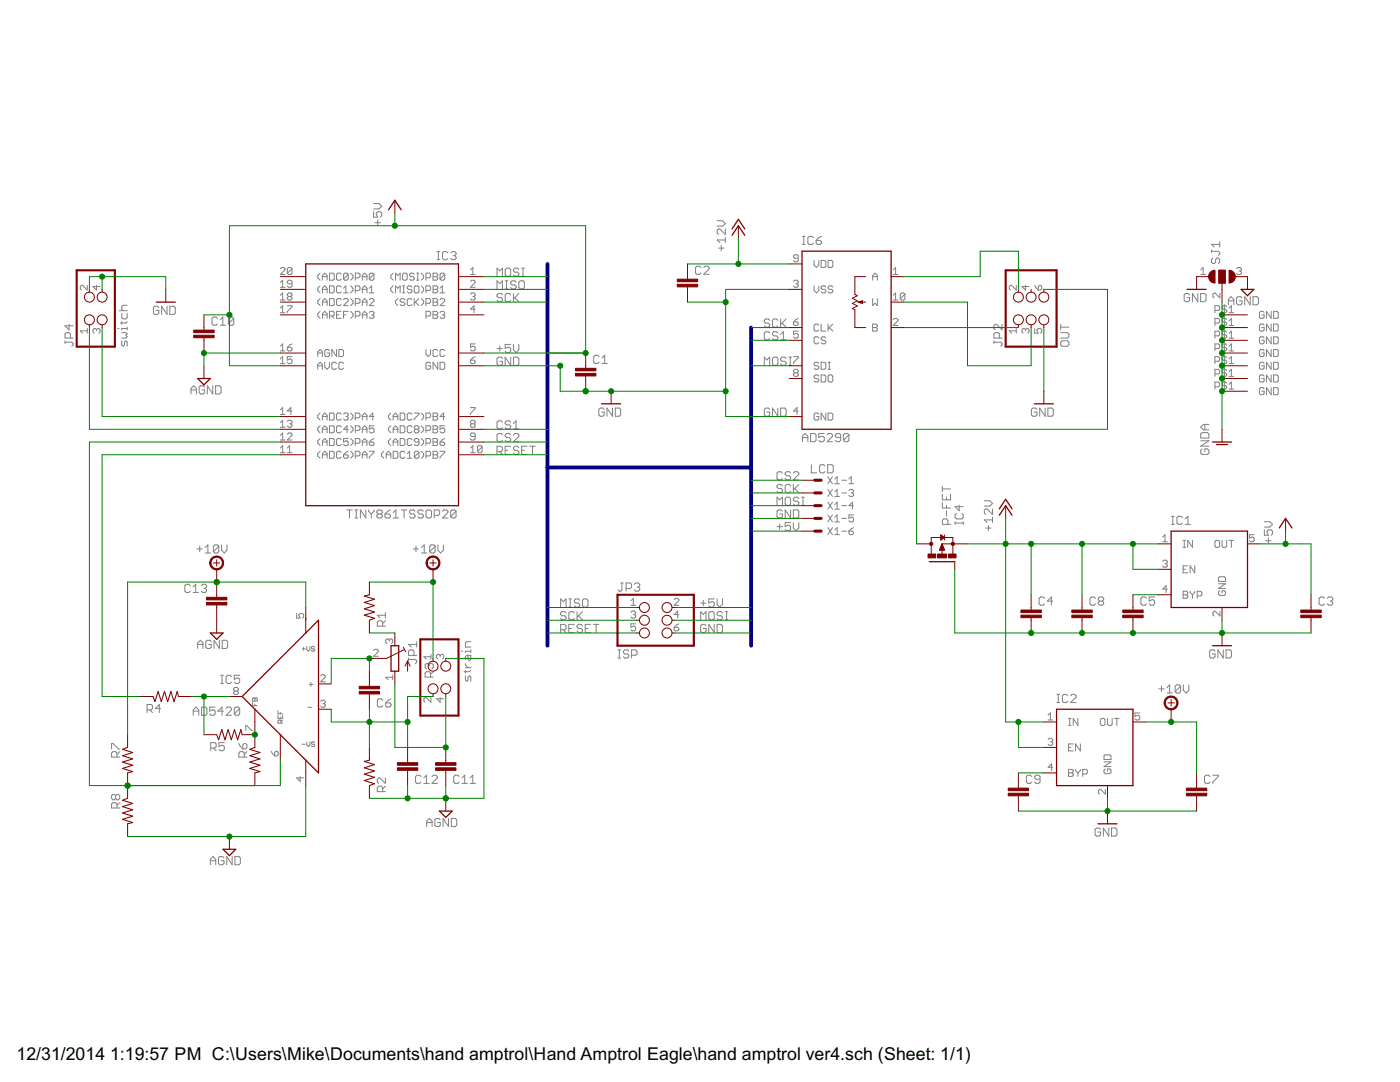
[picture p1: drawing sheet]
<svg xmlns="http://www.w3.org/2000/svg" width="279mm" height="216mm" viewBox="0 0 279 216" stroke-linecap="round" stroke-linejoin="round" font-family="sans-serif">
<defs><g id="words">
<g font-size="4">
<text x="3.3" y="211.6">12/31/2014</text>
<text x="22" y="211.6">1:19:57 PM C:\Users\Mike\Documents\hand amptrol\Hand Amptrol Eagle\hand amptrol ver4.sch (Sheet: 1/1)</text>
</g>
</g></defs>
<g fill="none" stroke="#808080" stroke-width=".2">
<path d="M17.4 56.9v1l-.9-1h-.2l-.3 .3v.4l.3 .3M19.3 56.9v1l-.7-.7h1.4M55.9 56.4l.5-.5v1.4M55.9 58.9l.5-.4v1.4M55.9 59.9h1M55.9 57.3h1M55.9 53.6l.3-.2h.4l.3 .2v.2l-1 1h1M57.6 59.2l-.3-.3v-.2l.3-.2h.4l.3 .2v.2l-.3 .3M57.6 59.2l-.3 .2v.2l.3 .3h.4l.3-.3v-.2l-.3-.2M57.6 59.2h.4M58.3 53.6v.9l-.3 .3h-.4l-.3-.3M58.3 56.6h-.7l-.3-.2v-.2l.3-.3h.4l.3 .3v.9l-.3 .2h-.4l-.3-.2"/>
<path d="M58.3 53.6l-.3-.2h-.4l-.3 .2v.9M58.3 53.6l-1 .9M63.9 54.5l-.5 .5v.4l.5 .5M63.9 57l-.5 .5v.5l.5 .4M63.9 59.6l-.5 .4v.5l.5 .5M64.3 55.9v-.9l.5-.5 .5 .5v.9M64.3 58.4v-.9l.5-.5 .5 .5v.9M64.3 57.7h1M64.3 55.2h1M65.8 54.5h.7l.2 .2v1l-.2 .2h-.7zM65.8 57h.7l.2 .3v.9l-.2 .2h-.7zM65.8 59.6h.7l.2 .2v.9l-.2 .3h-.7z"/>
<path d="M68.1 54.7l-.2-.2h-.5l-.2 .2v1l.2 .2h.5l.2-.2M68.1 57.3l-.2-.3h-.5l-.2 .3v.9l.2 .2h.5l.2-.2M68.1 59.8l-.2-.2h-.5l-.2 .2v.9l.2 .3h.5l.2-.3M68.6 59.8l.2-.2h.5l.2 .2v.2l-.9 1h.9M68.6 58.4h.9M68.6 57.5l.4-.5v1.4M69.5 54.7l-.2-.2h-.5l-.2 .2v1M69.5 54.7v1l-.2 .2h-.5l-.2-.2M69.5 54.7l-.9 1M70 54.5l.4 .5v.4l-.4 .5M70 57l.4 .5v.5l-.4 .4M70 59.6l.4 .4v.5l-.4 .5"/>
<path d="M70.9 55.4h.7l.2-.2v-.5l-.2-.2h-.7v1.4M70.9 58h.7l.2-.3v-.4l-.2-.3h-.7v1.4M72.3 55.9v-.9l.5-.5 .4 .5v.9M72.3 58.4v-.9l.5-.5 .4 .5v.9M72.3 57.7h.9M72.3 55.2h.9M73.7 59.8l.2-.2h.5l.2 .2v.2l-.9 1h.9M73.7 58.4h.9M73.7 57.5l.5-.5v1.4M74.5 42.2v1.1h.9l-.3-.8 .3-.3h.5l.3 .3v.6l-.3 .2M74.5 40.6h1.1l.6 .5-.6 .6h-1.1M74.6 54.7v1l-.2 .2h-.5l-.2-.2"/>
<path d="M74.6 54.7l-.2-.2h-.5l-.2 .2v1M74.6 54.7l-.9 1M74.8 44.4h1.1M75.4 43.9v1.1M78.5 57l-.5 .5v.5l.5 .4M78.5 54.5l-.5 .5v.4l.5 .5M78.9 55.9v-1.4l.5 .5 .5-.5v1.4M78.9 58.4v-1.4l.5 .5 .5-.5v1.4M79.4 59.6l-.5 .4v.5l.5 .5M80.3 58.4h.5M80.3 57h.5M80.3 54.7l.3-.2h.4l.3 .2v1l-.3 .2h-.4l-.3-.2z"/>
<path d="M80.6 57v1.4M80.8 59.8l-.2-.2h-.5l-.2 .2v.2l.2 .3h.5l.2 .2v.2l-.2 .3h-.5l-.2-.3M82.2 59.8l-.2-.2h-.5l-.2 .2v.9l.2 .3h.5l.2-.3M82.2 57.3l-.2-.3h-.5l-.2 .3v.2l.2 .2h.5l.2 .3v.2l-.2 .2h-.5l-.2-.2M82.7 54.7l-.3-.2h-.4l-.3 .2v.3l.3 .2h.4l.3 .2v.3l-.3 .2h-.4l-.3-.2M82.7 57.3l.2-.3h.5l.2 .3v.9l-.2 .2h-.5l-.2-.2zM82.7 59.6v1.4M83.1 55.9h.5M83.1 54.5h.5M83.4 54.5v1.4M83.6 59.6l-.9 .9M84.1 54.5l.4 .5v.4l-.4 .5"/>
<path d="M84.1 57l.4 .5v.5l-.4 .4M84.1 59.6l.4 .4v.5l-.4 .5M85 55.4h.7l.2-.2v-.5l-.2-.2h-.7v1.4M85 58h.7l.2-.3v-.4l-.2-.3h-.7v1.4M86.4 59.6h.7l.3 .2v.2l-.3 .3 .3 .2v.2l-.3 .3h-.7zM86.4 57.7h.7M86.4 57h.7l.3 .3v.2l-.3 .2 .3 .3v.2l-.3 .2h-.7zM86.4 55.2h.7M86.4 54.5h.7l.3 .2v.3l-.3 .2 .3 .2v.3l-.3 .2h-.7zM87.2 51.8h.6M87.2 50.2h.6M87.5 50.2v1.6"/>
<path d="M87.8 57.5l.5-.5v1.4M87.8 59.8l.3-.2h.4l.3 .2v.2l-1 1h1M87.8 58.4h1M88.8 54.7v1l-.3 .2h-.4l-.3-.2M88.8 54.7l-.3-.2h-.4l-.3 .2v1M88.8 54.7l-1 1M89.4 50.5l-.3-.3h-.5l-.3 .3v1.1l.3 .2h.5l.3-.2M89.9 50.5l.3-.3h.5l.3 .3v.2l-.3 .3M90.5 51h.2M90.7 51l.3 .3v.3l-.3 .2h-.5l-.3-.2M93.9 56.2l.2-.3h.5l.2 .3v.2l-.9 .9h.9M93.9 58.7l.2-.2h.5l.2 .2v.2l-.2 .3"/>
<path d="M93.9 54.8h.9M93.9 53.8l.5-.4v1.4M94.4 59.2h.2M94.6 59.2l.2 .2v.2l-.2 .3h-.5l-.2-.3M99.2 55.1v-1.6l.5 .5 .6-.5v1.6M99.2 57.7v-1.7l.5 .6 .6-.6v1.7M100.3 58.8l-.3-.2h-.5l-.3 .2v.3l.3 .3h.5l.3 .3v.2l-.3 .3h-.5l-.3-.3M100.8 53.8l.3-.3h.5l.3 .3v1.1l-.3 .2h-.5l-.3-.2zM100.8 57.7h.6M100.8 56h.6M101.1 56v1.7M101.9 58.8l-.3-.2h-.5l-.3 .2v1.1l.3 .3h.5l.3-.3"/>
<path d="M102.5 58.6v1.6M102.7 59.4l.8 .8M103 56.3l-.3-.3h-.5l-.3 .3v.3l.3 .3h.5l.3 .2v.3l-.3 .3h-.5l-.3-.3M103.5 56.3l.3-.3h.6l.2 .3v1.1l-.2 .3h-.6l-.3-.3zM103.5 53.8l-.2-.3h-.6l-.2 .3v.2l.2 .3h.6l.2 .3v.3l-.2 .2h-.6l-.2-.2M103.5 58.6l-1 1.1M104.1 53.5h.5M104.1 55.1h.5M104.4 53.5v1.6M139.9 53.4l-.3-.3h-.5l-.3 .3v1.1l.3 .2h.5l.3-.2M140.4 53.4l.3-.3h.6l.2 .3v.3l-1.1 1h1.1M143.1 44h1.1l.6 .6-.6 .5h-1.1"/>
<path d="M143.4 49.5h1.1M143.9 49v1M144.8 47.9h-1.7l.6 .5M144.8 45.7v1.1l-1.1-1.1h-.3l-.3 .3v.5l.3 .3M144.8 47.3v1.1M158.4 56.2l.2-.3h.5l.2 .3v.2l-.2 .2M158.8 56.6h.3M159.1 56.6l.2 .3v.2l-.2 .2h-.5l-.2-.2M159.3 51.5h-.7l-.2-.2v-.2l.2-.3h.5l.2 .3v.9l-.2 .2h-.5l-.2-.2M160.1 48.8h.6M160.1 47.2h.6M160.4 47.2v1.6"/>
<path d="M162.3 47.4l-.2-.2h-.6l-.3 .2v1.1l.3 .3h.6l.2-.3M162.5 52v.9l.4 .5 .5-.5v-.9M162.5 57v1l.4 .4 .5-.4v-1M162.9 48h.8l.3 .2v.3l-.3 .3h-.6l-.2-.3zM163.9 52h.7l.2 .2v.9l-.2 .3h-.7zM164 47.2l-.6 .2-.5 .6M164.8 57.3l-.2-.3h-.5l-.2 .3v.2l.2 .2h.5l.2 .3v.2l-.2 .2h-.5l-.2-.2M165.3 52h.7l.2 .2v.9l-.2 .3h-.7zM166.2 57.3l-.2-.3h-.5l-.2 .3v.2l.2 .2h.5l.2 .3v.2l-.2 .2h-.5l-.2-.2M174.2 55.2h.9M174.2 55.9v-.9l.4-.5 .5 .5v.9M174.2 59.6v1.4l.4-.5 .5 .5v-1.4"/>
<path d="M178.3 59.9h.9M178.3 54.8h.9M178.3 53.8l.4-.4v1.4M178.3 58.9l.4-.4v1.4M180.6 58.7v.9l-.2 .3h-.5l-.2-.3M180.6 58.7l-.2-.2h-.5l-.2 .2v.9M180.6 58.7l-.9 .9M202.8 56.9v1l-.9-1h-.2l-.3 .3v.4l.3 .3M204.7 56.9v1l-.7-.7h1.4M206.5 56.9l.7 1M207.2 57.2l.2-.3h.3l.2 .3v.4l-.2 .3h-.5zM237.4 58.8l-.2-.2h-.6l-.3 .2v1.1l.3 .3h.6l.2-.3v-.5h-.5"/>
<path d="M239.1 58.6v1.6l-1.1-1.6v1.6M239.6 58.6h.8l.3 .2v1.1l-.3 .3h-.8zM239.6 54.8h1M239.6 53.8l.5-.4v1.4M241.8 49.9v.5M241.8 50.1h1.3l.3 .3v.3l-.3 .2M242.1 51.5l-.3 .3v.5l.3 .3h.2l.3-.3v-.5l.3-.3h.2l.3 .3v.5l-.3 .3M243.4 48.8h-1.6l.5 .5M243.4 48.2v1.1M243.5 58.5v.9l-1-.9h-.2l-.2 .2v.5l.2 .2M246.8 53.6l.3-.2h.4l.3 .2v.2l-.3 .3M247.3 54.1h.2"/>
<path d="M247.5 54.1l.3 .2v.2l-.3 .3h-.4l-.3-.3M247.9 59.5l-.3-.3h-.5l-.3 .3v1.1l.3 .2h.5l.3-.2v-.6h-.6M249.5 59.2v1.6l-1.1-1.6v1.6M250.1 59.2h.8l.2 .3v1.1l-.2 .2h-.8zM13 68.3h1.3l.3 .2v.3l-.3 .3M13 68v.5M13.8 64.7v1.1l-.8-.8h1.6M14.1 67.5v-.9l-.3-.2h-.6l-.2 .2v.9h1.6M17.4 66h-1.4l.5 .5M17.4 65.6v.9M19.3 65.8l-.3-.2h-.2l-.2 .2v.5l.2 .2M19.3 65.8l.2-.2h.2l.3 .2v.5l-.3 .2"/>
<path d="M19.3 65.8v.2M23.5 65.6h.3M23.8 62h1.6M24.3 66.4h.8l.3 .2-.3 .3 .3 .3-.3 .3h-.8M24.3 62.5v.9l.3 .2h.5l.3-.2v-.9M24.3 68v.8l.3 .3 .2-.3v-.5l.3-.3 .3 .3v.8M24.3 64.2v.5M25.4 65.3v.5M25.4 60.9h-.8l-.3 .3v.5l.3 .3M25.4 65.6h-1.1v.2M25.4 64.2l-.3 .3h-1.1M31.7 61.4l-.3-.3h-.5l-.3 .3v1.1l.3 .2h.5l.3-.2v-.6h-.5"/>
<path d="M33.3 61.1v1.6l-1-1.6v1.6M33.9 61.1h.8l.3 .3v1.1l-.3 .2h-.8zM38.1 78.6v-1.1l.6-.5 .5 .5v1.1M38.1 77.8h1.1M40.8 77.3l-.2-.3h-.6l-.2 .3v1l.2 .3h.6l.2-.3v-.5h-.5M42.5 77v1.6l-1.1-1.6v1.6M43 77h.8l.3 .3v1l-.3 .3h-.8zM43.4 63.5l-.3-.2h-.5l-.3 .2v1.1l.3 .3h.5l.3-.3M43.9 64.9h1.1M43.9 63.8l.6-.5v1.6M46.7 63.5v1.1l-.3 .3h-.6l-.2-.3M46.7 63.5l-.3-.2h-.6l-.2 .2v1.1"/>
<path d="M46.7 63.5l-1.1 1.1M55.9 61.5l.5-.5v1.4M55.9 69.1l.5-.5v1.4M55.9 71.6l.5-.4v1.4M55.9 62.4h1M55.9 72.6h1M55.9 70h1M57.3 61h1v.2l-1 1v.2M57.3 69.3h.7l.3 .3v.2l-.3 .2h-.4l-.3-.2zM58.3 71.2h-1v.7l.7-.3 .3 .3v.4l-.3 .3h-.4l-.3-.3M58.3 68.6l-1 .7M63.4 71.1v-.9l.5-.5 .4 .5v.9"/>
<path d="M63.4 73.7v-1l.5-.4 .4 .4v1M63.4 73h.9M63.4 70.4h.9M63.9 62.1l-.5 .5v.5l.5 .4M64.3 61v-1l.5-.4 .5 .4v1M64.3 63.5v-.9l.5-.5 .5 .5v.9M64.3 62.8h1M64.3 60.3h1M64.8 72.3v.9l.5 .5 .5-.5v-.9M65.8 63.1h.7l.2-.3v-.4l-.2-.3h-.7v1.4M65.8 70l-.3-.3h-.5l-.2 .3v.9l.2 .2h.5l.3-.2v-.5h-.5M66.2 63.1l.5 .4"/>
<path d="M67.2 69.7v1.4l-1-1.4v1.4M67.2 62.8h.4M67.2 72.5l-.3-.2h-.4l-.3 .2v.9l.3 .3h.4l.3-.3M67.6 69.7h.7l.3 .3v.9l-.3 .2h-.7zM68.1 62.1h-.9v1.4h.9M68.6 62.8h.4M68.6 72.5l-.3-.2h-.4l-.3 .2v.9l.3 .3h.4l.3-.3M69.5 62.1h-.9v1.4M70 62.1l.4 .5v.5l-.4 .4M70.9 60.5h.7l.2-.2v-.5l-.2-.2h-.7v1.4M70.9 63.1h.7l.2-.3v-.4l-.2-.3h-.7v1.4M72.3 61v-1l.5-.4 .4 .4v1"/>
<path d="M72.3 63.5v-.9l.5-.5 .4 .5v.9M72.3 62.8h.9M72.3 60.3h.9M73.7 62.4l.2-.3h.5l.2 .3v.2l-.2 .2M74.2 62.8h.2M74.4 62.8l.2 .3v.2l-.2 .2h-.5l-.2-.2M82.9 60.3l.7 .7M85 60.5h.7l.2-.2v-.5l-.2-.2h-.7v1.4M85 63.1h.7l.2-.3v-.4l-.2-.3h-.7v1.4M85 69.7v1l.5 .4 .4-.4v-1M85.9 72.5l-.2-.2h-.5l-.2 .2v.9l.2 .3h.5l.2-.3v-.4h-.4M86.4 62.8h.7"/>
<path d="M86.4 62.1h.7l.3 .3v.2l-.3 .2 .3 .3v.2l-.3 .2h-.7zM86.4 60.3h.7M87.4 70l-.3-.3h-.4l-.3 .3v.9l.3 .2h.4l.3-.2M87.4 72.3v1.4l-1-1.4v1.4M87.8 62.4l.3-.3h.4l.3 .3v.2l-.3 .2M87.8 72.3h.7l.3 .2v.9l-.3 .3h-.7zM88.3 62.8h.2M88.5 62.8l.3 .3v.2l-.3 .2h-.4l-.3-.2M88.8 70l-.3-.3h-.4l-.3 .3v.9l.3 .2h.4l.3-.2M93.9 71.9h.7l.2 .2v.2l-.2 .3h-.5l-.2-.3zM94.8 68.6h-.9v.7l.5-.2h.2l.2 .2v.5l-.2 .2h-.5l-.2-.2M94.8 61.7h-.9l.7-.7v1.4"/>
<path d="M94.8 71.2l-.9 .7M99.2 69.6h1.1M99.7 69v1.1M100.3 71.5l-.3-.2h-.5l-.3 .2v1.1l.3 .3h.5l.3-.3v-.5h-.6M101.9 68.7h-1.1v.9l.6-.3h.2l.3 .3v.5l-.3 .3h-.5l-.3-.3M101.9 71.3v1.6l-1.1-1.6v1.6M102.5 71.3h.8l.2 .2v1.1l-.2 .3h-.8zM102.5 68.7v1.1l.5 .6 .5-.6v-1.1M119.6 71.2l-.3-.3h-.5l-.3 .3v1l.3 .3h.5l.3-.3M120.1 72.5h1.1M120.1 71.4l.6-.5v1.6M152.5 72.9v-1.6l.6 .5 .5-.5v1.6"/>
<path d="M153.6 63.9l-.3-.3h-.5l-.3 .3v.3l.3 .3h.5l.3 .2v.3l-.3 .3h-.5l-.3-.3M153.6 66.5l-.3-.3h-.5l-.3 .3v1l.3 .3h.5l.3-.3M154.4 71.3h.6l.2 .2v1.1l-.2 .3h-.6l-.2-.3v-1.1zM155.2 63.9l-.2-.3h-.6l-.2 .3v1.1l.2 .3h.6l.2-.3M155.2 66.5l-.2-.3h-.6l-.2 .3v.2l.2 .3h.6l.2 .3v.2l-.2 .3h-.6l-.2-.3M155.8 66.7l.5-.5v1.6M155.8 63.6v1.7M155.8 67.8h1.1M156.1 64.5l.8 .8M156.9 71.5l-.3-.2h-.5l-.3 .2v.3l.3 .3h.5l.3 .2v.3l-.3 .3h-.5l-.3-.3M156.9 63.6l-1.1 1.1M157.4 71.3h.6"/>
<path d="M157.4 72.9h.6M157.7 71.3v1.6M158.4 71.2h.9v.2l-.9 .9v.3M158.4 64.2h.7l.2 .3v.2l-.2 .2h-.5l-.2-.2zM158.6 74.4l-.2-.2v-.3l.2-.2h.5l.2 .2v.3l-.2 .2M158.6 74.4l-.2 .2v.3l.2 .2h.5l.2-.2v-.3l-.2-.2M158.6 74.4h.5M159.3 66.1h-.9v.7l.7-.3 .2 .3v.4l-.2 .3h-.5l-.2-.3M159.3 63.5l-.9 .7M163.4 72.5l-.2-.2h-.5l-.2 .2v.2l.2 .3h.5l.2 .2v.2l-.2 .3h-.5l-.2-.3M163.4 75.1l-.2-.3h-.5l-.2 .3v.2l.2 .2h.5l.2 .3v.2l-.2 .2h-.5l-.2-.2M163.4 67.4l-.2-.2h-.5l-.2 .2v1l.2 .2h.5l.2-.2"/>
<path d="M163.4 64.9l-.2-.2h-.5l-.2 .2v.9l.2 .3h.5l.2-.3M163.9 72.3h.7l.2 .2v.9l-.2 .3h-.7zM163.9 64.7v1.4h.9M163.9 74.8h.7l.2 .3v.9l-.2 .2h-.7zM164.8 67.4l-.2-.2h-.5l-.2 .2v.3l.2 .2h.5l.2 .2v.3l-.2 .2h-.5l-.2-.2M165.3 72.3h.4M165.3 73.7h.4M165.3 64.7v1.4M165.5 74.8h.5l.2 .3v.9l-.2 .2h-.5l-.2-.2v-.9zM165.5 72.3v1.4M165.5 65.4l.7 .7M166.2 64.7l-.9 .9"/>
<path d="M174.2 64.7h.7l.2 .2v.2l-.2 .3 .2 .2v.2l-.2 .3h-.7zM174.2 65.4h.7M178.3 63.8l.2-.3h.5l.2 .3v.2l-.9 .9h.9M198.4 68.3h1.3l.3 .2v.3l-.3 .3M198.4 68v.5M199.5 67.5v-.9l-.3-.2h-.6l-.2 .2v.9h1.6M200 64.7v1.1l-1.1-1.1h-.3l-.2 .3v.6l.2 .2M202.8 66h-1.4l.5 .5M202.8 65.6v.9M204.7 65.8l-.3-.2h-.2l-.2 .2v.5l.2 .2M204.7 65.8l.2-.2h.2l.3 .2v.5l-.3 .2M204.7 65.8v.2"/>
<path d="M206.5 65.6v.9h.7l-.2-.5v-.2l.2-.2h.5l.2 .2v.5l-.2 .2M211.7 64.7v1.1M211.7 68.3l.3-.3h1l.3 .3v.5l-.3 .3h-1l-.3-.3zM211.7 66.4h1.3l.3 .2v.6l-.3 .3h-1.3M211.7 65.3h1.6M242.5 61.9h.7l.2-.2v-.5l-.2-.2h-.7v1.4M242.5 64.5h.7l.2-.3v-.4l-.2-.3h-.7v1.4M242.5 67h.7l.2-.2v-.5l-.2-.2h-.7v1.4M242.5 69.6h.7l.2-.3v-.4l-.2-.3h-.7v1.4M242.5 72.1h.7l.2-.2v-.5l-.2-.2h-.7v1.4M242.5 74.6h.7l.2-.2v-.5l-.2-.2h-.7v1.4M242.5 77.2h.7l.2-.3v-.4l-.2-.3h-.7v1.4"/>
<path d="M244.3 60.8v1.8M244.3 63.3v1.9M244.3 65.8v1.9M244.3 68.4v1.9M244.3 70.9v1.9M244.3 73.5v1.8M244.3 76v1.9M244.8 66.3l-.2-.2h-.5l-.2 .2v.2l.2 .3h.5l.2 .2v.2l-.2 .3h-.5l-.2-.3M244.8 61.2l-.2-.2h-.5l-.2 .2v.3l.2 .2h.5l.2 .2v.3l-.2 .2h-.5l-.2-.2M244.8 73.9l-.2-.2h-.5l-.2 .2v.3l.2 .2h.5l.2 .2v.3l-.2 .2h-.5l-.2-.2M244.8 71.4l-.2-.2h-.5l-.2 .2v.2l.2 .3h.5l.2 .2v.2l-.2 .3h-.5l-.2-.3M244.8 68.9l-.2-.3h-.5l-.2 .3v.2l.2 .2h.5l.2 .3v.2l-.2 .2h-.5l-.2-.2"/>
<path d="M244.8 63.8l-.2-.3h-.5l-.2 .3v.2l.2 .2h.5l.2 .3v.2l-.2 .2h-.5l-.2-.2M244.8 76.5l-.2-.3h-.5l-.2 .3v.2l.2 .2h.5l.2 .3v.2l-.2 .2h-.5l-.2-.2M245.2 60.8v-1l.5-.6 .5 .6v1M245.2 60h1M245.3 67.5h.9M245.3 62.4h.9M245.3 72.6h.9M245.3 70h.9M245.3 64.9h.9M245.3 75.1h.9M245.3 61.5l.4-.5v1.4M245.3 64l.4-.5v1.4"/>
<path d="M245.3 66.5l.4-.4v1.4M245.3 69.1l.4-.5v1.4M245.3 71.6l.4-.4v1.4M245.3 74.2l.4-.5v1.4M245.3 76.7l.4-.5v1.4M245.3 77.6h.9M252.3 62.4l-.2-.3h-.5l-.2 .3v.9l.2 .2h.5l.2-.2v-.5h-.5M252.3 64.9l-.2-.2h-.5l-.2 .2v.9l.2 .3h.5l.2-.3v-.4h-.5M252.3 67.4l-.2-.2h-.5l-.2 .2v1l.2 .2h.5l.2-.2v-.5h-.5M252.3 70l-.2-.3h-.5l-.2 .3v.9l.2 .2h.5l.2-.2v-.5h-.5M252.3 72.5l-.2-.2h-.5l-.2 .2v.9l.2 .3h.5l.2-.3v-.4h-.5M252.3 75.1l-.2-.3h-.5l-.2 .3v.9l.2 .2h.5l.2-.2v-.5h-.5"/>
<path d="M252.3 77.6l-.2-.3h-.5l-.2 .3v.9l.2 .3h.5l.2-.3v-.4h-.5M253.7 62.1v1.4l-.9-1.4v1.4M253.7 64.7v1.4l-.9-1.4v1.4M253.7 67.2v1.4l-.9-1.4v1.4M253.7 69.7v1.4l-.9-1.4v1.4M253.7 72.3v1.4l-.9-1.4v1.4M253.7 74.8v1.4l-.9-1.4v1.4M253.7 77.3v1.5l-.9-1.5v1.5M254.2 62.1h.7l.2 .3v.9l-.2 .2h-.7zM254.2 72.3h.7l.2 .2v.9l-.2 .3h-.7zM254.2 69.7h.7l.2 .3v.9l-.2 .2h-.7zM254.2 67.2h.7l.2 .2v1l-.2 .2h-.7z"/>
<path d="M254.2 64.7h.7l.2 .2v.9l-.2 .3h-.7zM254.2 74.8h.7l.2 .3v.9l-.2 .2h-.7zM254.2 77.3h.7l.2 .3v.9l-.2 .3h-.7zM55.9 81.8l.5-.5v1.4M55.9 84.3l.5-.4v1.4M55.9 86.9l.5-.5v1.4M55.9 89.4l.5-.5v1.4M55.9 87.8h1M55.9 85.3h1M55.9 82.7h1M55.9 90.3h1M57.3 86.6l.3-.2h.4l.3 .2v.3l-1 .9h1"/>
<path d="M57.3 84.1l.3-.2h.4l.3 .2v.2l-.3 .3M57.3 90.3h1M57.3 89.4l.5-.5v1.4M57.8 84.6h.2M58 84.6l.3 .2v.2l-.3 .3h-.4l-.3-.3M58.3 82h-1l.7-.7v1.4M63.9 85l-.5 .4v.5l.5 .5M63.9 87.5l-.5 .5v.4l.5 .5M63.9 82.4l-.5 .5v.5l.5 .4M63.9 90l-.5 .5v.5l.5 .4M64.3 83.8v-.9l.5-.5 .5 .5v.9M64.3 86.4v-1l.5-.4 .5 .4v1"/>
<path d="M64.3 88.9v-.9l.5-.5 .5 .5v.9M64.3 91.4v-.9l.5-.5 .5 .5v.9M64.3 88.2h1M64.3 85.7h1M64.3 83.1h1M64.3 90.7h1M65.8 82.4h.7l.2 .3v.9l-.2 .2h-.7zM65.8 85h.7l.2 .2v.9l-.2 .3h-.7zM65.8 87.5h.7l.2 .2v1l-.2 .2h-.7zM65.8 90h.7l.2 .3v.9l-.2 .2h-.7zM68.1 85.2l-.2-.2h-.5l-.2 .2v.9l.2 .3h.5l.2-.3M68.1 87.7l-.2-.2h-.5l-.2 .2v1l.2 .2h.5l.2-.2"/>
<path d="M68.1 82.7l-.2-.3h-.5l-.2 .3v.9l.2 .2h.5l.2-.2M68.1 90.3l-.2-.3h-.5l-.2 .3v.9l.2 .2h.5l.2-.2M68.6 90.7h.7l.2 .3v.2l-.2 .2h-.5l-.2-.2zM68.6 82.7l.2-.3h.5l.2 .3v.2l-.2 .2M69 83.1h.3M69.3 83.1l.2 .3v.2l-.2 .2h-.5l-.2-.2M69.5 87.5h-.9v.7l.4-.2h.3l.2 .2v.5l-.2 .2h-.5l-.2-.2M69.5 85.7h-.9l.7-.7v1.4M69.5 90l-.9 .7M70 90l.4 .5v.5l-.4 .4M70 87.5l.4 .5v.4l-.4 .5M70 82.4l.4 .5v.5l-.4 .4"/>
<path d="M70 85l.4 .4v.5l-.4 .5M70.9 91h.7l.2-.3v-.4l-.2-.3h-.7v1.4M70.9 88.4h.7l.2-.2v-.5l-.2-.2h-.7v1.4M70.9 83.4h.7l.2-.3v-.4l-.2-.3h-.7v1.4M70.9 85.9h.7l.2-.2v-.5l-.2-.2h-.7v1.4M72.3 88.2h.9M72.3 83.8v-.9l.5-.5 .4 .5v.9M72.3 86.4v-1l.5-.4 .4 .4v1M72.3 88.9v-.9l.5-.5 .4 .5v.9M72.3 91.4v-.9l.5-.5 .4 .5v.9M72.3 85.7h.9M72.3 83.1h.9"/>
<path d="M72.3 90.7h.9M73.7 88.2h.7l.2 .2v.3l-.2 .2h-.5l-.2-.2zM73.7 90h.9v.3l-.9 .9v.2M74.6 85h-.9v.7l.7-.3 .2 .3v.4l-.2 .3h-.5l-.2-.3M74.6 87.5l-.9 .7M74.6 83.1h-.9l.7-.7v1.4M76.6 90l-.5 .5v.5l.5 .4M77.1 91.4v-.9l.4-.5 .5 .5v.9M77.1 90.7h.9M78 82.4l-.5 .5v.5l.5 .4M78 85l-.5 .4v.5l.5 .5M78 87.5l-.5 .5v.4l.5 .5"/>
<path d="M78.5 88.2h.9M78.5 85.7h.9M78.5 83.1h.9M78.5 83.8v-.9l.4-.5 .5 .5v.9M78.5 86.4v-1l.4-.4 .5 .4v1M78.5 88.9v-.9l.4-.5 .5 .5v.9M78.5 90h.7l.2 .3v.9l-.2 .2h-.7zM79.9 87.5h.7l.2 .2v1l-.2 .2h-.7zM79.9 85h.7l.2 .2v.9l-.2 .3h-.7zM79.9 82.4h.7l.2 .3v.9l-.2 .2h-.7zM80.8 90.3l-.2-.3h-.5l-.2 .3v.9l.2 .2h.5l.2-.2M81.3 90.5l.4-.5v1.4"/>
<path d="M81.3 91.4h.9M82.2 87.7l-.2-.2h-.5l-.2 .2v1l.2 .2h.5l.2-.2M82.2 85.2l-.2-.2h-.5l-.2 .2v.9l.2 .3h.5l.2-.3M82.2 82.7l-.2-.3h-.5l-.2 .3v.9l.2 .2h.5l.2-.2M82.7 82.4h.9v.3l-.9 .9v.2M82.9 85.7l-.2-.3v-.2l.2-.2h.5l.2 .2v.2l-.2 .3M82.9 85.7h.5M82.9 85.7l-.2 .2v.2l.2 .3h.5l.2-.3v-.2l-.2-.2M83.6 88.2h-.7l-.2-.2v-.3l.2-.2h.5l.2 .2v1l-.2 .2h-.5l-.2-.2M83.6 90.3v.9l-.2 .2h-.5l-.2-.2M83.6 90.3l-.2-.3h-.5l-.2 .3v.9M83.6 90.3l-.9 .9"/>
<path d="M84.1 82.4l.4 .5v.5l-.4 .4M84.1 85l.4 .4v.5l-.4 .5M84.1 87.5l.4 .5v.4l-.4 .5M84.1 90l.4 .5v.5l-.4 .4M85 91h.7l.2-.3v-.4l-.2-.3h-.7v1.4M85 83.4h.7l.2-.3v-.4l-.2-.3h-.7v1.4M85 85.9h.7l.2-.2v-.5l-.2-.2h-.7v1.4M85 88.4h.7l.2-.2v-.5l-.2-.2h-.7v1.4M86.4 90h.7l.3 .3v.2l-.3 .2 .3 .3v.2l-.3 .2h-.7zM86.4 88.2h.7M86.4 87.5h.7l.3 .2v.3l-.3 .2 .3 .2v.3l-.3 .2h-.7zM86.4 85.7h.7"/>
<path d="M86.4 85h.7l.3 .2v.2l-.3 .3 .3 .2v.2l-.3 .3h-.7zM86.4 83.1h.7M86.4 82.4h.7l.3 .3v.2l-.3 .2 .3 .3v.2l-.3 .2h-.7zM86.4 90.7h.7M87.8 88.2h.7l.3 .2v.3l-.3 .2h-.4l-.3-.2zM87.8 90h1v.3l-1 .9v.2M88.8 85h-1v.7l.7-.3 .3 .3v.4l-.3 .3h-.4l-.3-.3M88.8 83.1h-1l.7-.7v1.4M88.8 87.5l-1 .7M93.9 81.3h.9v.3l-.9 .9v.2M93.9 89.4l.5-.5v1.4M93.9 90.3h.9"/>
<path d="M94.1 84.6l-.2-.3v-.2l.2-.2h.5l.2 .2v.2l-.2 .3M94.1 84.6l-.2 .2v.2l.2 .3h.5l.2-.3v-.2l-.2-.2M94.1 84.6h.5M94.8 87.1h-.7l-.2-.2v-.3l.2-.2h.5l.2 .2v1l-.2 .2h-.5l-.2-.2M96.2 89.2l-.2-.3h-.5l-.2 .3v.9M96.2 89.2v.9l-.2 .2h-.5l-.2-.2M96.2 89.2l-.9 .9M99.2 90.1h.8l.3-.2v-.6l-.3-.3h-.8v1.7M99.7 90.1l.6 .6M100.3 86.8l-.3-.3h-.5l-.3 .3v1.1l.3 .2h.5l.3-.2M100.3 84.2l-.3-.2h-.5l-.3 .2v1.1l.3 .3h.5l.3-.3M100.8 89.9h.6"/>
<path d="M101.9 86.8l-.3-.3h-.5l-.3 .3v.3l.3 .2h.5l.3 .3v.3l-.3 .2h-.5l-.3-.2M101.9 89h-1.1v1.7h1.1M101.9 84.2l-.3-.2h-.5l-.3 .2v.3l.3 .3h.5l.3 .2v.3l-.3 .3h-.5l-.3-.3M102.5 86.8l.2-.3h.6l.2 .3v.3l-1 1h1M102.5 84.5l.5-.5v1.6M102.5 85.6h1M103.5 89.3l-.2-.3h-.6l-.2 .3v.3l.2 .3h.6l.2 .2v.3l-.2 .3h-.6l-.2-.3M104.1 89.9h.5M105.2 89h-1.1v1.7h1.1M105.7 89h1.1M106.3 89v1.7M120.6 81.7l-.3-.3h-.5l-.3 .3v1.1l.3 .3h.5l.3-.3v-.6h-.5"/>
<path d="M122.2 81.4v1.7l-1.1-1.7v1.7M122.8 81.4h.8l.3 .3v1.1l-.3 .3h-.8zM153.6 81.7l-.3-.3h-.5l-.3 .3v1.1l.3 .3h.5l.3-.3v-.6h-.5M155.2 81.4v1.7l-1-1.7v1.7M155.8 81.4h.8l.3 .3v1.1l-.3 .3h-.8zM156.1 96.9l-.2-.2h-.6l-.2 .2v.3l.2 .3h.6l.2 .2v.3l-.2 .3h-.6l-.2-.3M156.1 94.4l-.2-.3h-.6l-.2 .3v1.1l.2 .3h.6l.2-.3M157 99.2h.5l.3 .3v1.1l-.3 .2h-.5l-.3-.2v-1.1zM157.8 94.4l-.3-.3h-.5l-.3 .3v.3l.3 .2h.5l.3 .3v.3l-.3 .3h-.5l-.3-.3M157.8 96.9l-.3-.2h-.5l-.3 .2v1.1l.3 .3h.5l.3-.3M158.3 96.7v1.6M158.3 94.4l.3-.3h.6l.2 .3v.3l-1.1 1.1h1.1"/>
<path d="M158.6 97.5l.8 .8M159.3 82h-.9l.7-.7v1.4M159.4 96.7l-1.1 1M159.4 99.5l-.2-.3h-.6l-.3 .3v.2l.3 .3h.6l.2 .3v.3l-.2 .2h-.6l-.3-.2M160 99.2h.5M160.1 88.1v-1l.6-.6 .5 .6v1M160.1 87.3h1.1M160.3 99.2v1.6M161.8 86.5h.8l.3 .3v1.1l-.3 .2h-.8zM161.9 92.7v1.7h1.1M163.4 82.7l-.2-.3h-.5l-.2 .3v.9l.2 .2h.5l.2-.2v-.5h-.5M164.5 86.5h-1.1v.8l.6-.2h.2l.3 .2v.6l-.3 .2h-.5l-.3-.2"/>
<path d="M164.6 93l-.2-.3h-.6l-.2 .3v1.1l.2 .3h.6l.2-.3M164.8 82.4v1.4l-.9-1.4v1.4M165.1 86.8l.2-.3h.6l.2 .3v.3l-1 1h1M165.2 92.7h.8l.3 .3v1.1l-.3 .3h-.8zM165.2 95.1l.9 1.4M165.2 97.7l.9 1.4M165.3 82.4h.7l.2 .3v.9l-.2 .2h-.7zM166.1 95.1l-.9 1.4M166.1 97.7l-.9 1.4M166.6 95.6l.5-.5v1.4M166.6 98.1l.5-.4v1.4M166.6 96.5h.9"/>
<path d="M166.6 99.1h.9M167.8 87.3h-.8l-.3-.2v-.3l.3-.3h.5l.3 .3v1.1l-.3 .2h-.5l-.3-.2M168 95.8h1M168 98.4h1M169.4 86.8v1.1l-.3 .2h-.5l-.3-.2M169.4 86.8l-.3-.3h-.5l-.3 .3v1.1M169.4 86.8l-1.1 1.1M169.4 96.5h.9M169.4 95.6l.5-.5v1.4M169.4 97.9l.3-.2h.4l.2 .2v.2l-.2 .3M169.9 98.4h.2M170.1 98.4l.2 .2v.2l-.2 .3h-.4l-.3-.3"/>
<path d="M188.1 97v1.1M188.1 98.6v1.1h1.6v-1.1M188.1 97.6h1.6M188.9 99.2v.5M196.4 99.9h1.1l.6 .6-.6 .5h-1.1M206.9 81.7l-.2-.3h-.6l-.3 .3v1.1l.3 .3h.6l.2-.3v-.6h-.5M208.6 81.4v1.7l-1.1-1.7v1.7M209.1 81.4h.9l.2 .3v1.1l-.2 .3h-.9zM239.6 87.9h1.7l-1.7 1.1h1.7M239.9 89.6l-.3 .3v.5l.3 .3h1.1l.3-.3v-.5l-.3-.3h-.5v.5M239.9 86.3h1.1l.3 .3v.8h-1.7v-.8zM240.5 84.7v1.1"/>
<path d="M241.3 84.7h-1.1l-.6 .5 .6 .6h1.1M38 116.9l-.3-.3h-.6l-.2 .3v1l.2 .3h.6l.3-.3M38.5 118.2h1.1M38.5 117.1l.6-.5v1.6M39.3 109.5h1.1M39.9 109v1.1M40.2 116.9l.2-.3h.6l.2 .3v.2l-.2 .3M40.7 117.4h.3M40.9 110.3h1.1M40.9 109.3l.6-.6v1.6M41 117.4l.2 .3v.2l-.2 .3h-.6l-.2-.3M43.7 109v1.1l-.3 .2h-.5l-.3-.2"/>
<path d="M43.7 109l-.3-.3h-.5l-.3 .3v1.1M43.7 109l-1.1 1.1M44.2 108.7v1.1l.6 .5 .5-.5v-1.1M69.2 101.7h1.1M69.7 101.7v1.7M70.8 101.7h.6M70.8 103.4h.6M71.1 101.7v1.7M73 101.7v1.7l-1.1-1.7v1.7M73.6 101.7v.3l.5 .6M74.1 102.6v.8M74.7 101.7v.3l-.6 .6"/>
<path d="M75.5 102.6l-.3-.3v-.3l.3-.3h.5l.3 .3v.3l-.3 .3M75.5 102.6l-.3 .2v.3l.3 .3h.5l.3-.3v-.3l-.3-.2M75.5 102.6h.5M76.8 102.6h.9l.2 .2v.3l-.2 .3h-.6l-.3-.3zM77.9 101.7l-.5 .3-.6 .6M78.5 103.4h1.1M78.5 102.3l.5-.6v1.7M80.1 101.7h1.1M80.6 101.7v1.7M82.5 109.5h1.1M82.8 102l-.2-.3h-.6l-.3 .3v.3l.3 .3h.6l.2 .2v.3l-.2 .3h-.6l-.3-.3M83 109v1.1"/>
<path d="M84.1 109.3l.6-.6v1.6M84.1 110.3h1.1M84.5 102l-.3-.3h-.5l-.3 .3v.3l.3 .3h.5l.3 .2v.3l-.3 .3h-.5l-.3-.3M85 102l.3-.3h.5l.3 .3v1.1l-.3 .3h-.5l-.3-.3zM86.7 102.8h.8l.2-.2v-.6l-.2-.3h-.8v1.7M86.8 109v1.1l-.2 .2h-.6l-.2-.2M86.8 109l-.2-.3h-.6l-.2 .3v1.1M86.8 109l-1 1.1M87.4 108.7v1.1l.5 .5 .6-.5v-1.1M88.3 102l.3-.3h.5l.3 .3v.3l-1.1 1.1h1.1M91 102l-.3-.3h-.5l-.3 .3v1.1M91 102v1.1l-.3 .3h-.5l-.3-.3"/>
<path d="M91 102l-1.1 1.1M113.5 119.5h.6M113.8 119.5v1.6M115.7 119.8l-.3-.3h-.5l-.3 .3v.3l.3 .2h.5l.3 .3v.3l-.3 .2h-.5l-.3-.2M116.5 119.5h.6l.2 .3v1.1l-.2 .2h-.6l-.3-.2v-1.1zM123.9 116.3h.5M124.1 116.3v1.4l-.2 .3h-.3l-.3-.3M124.9 117.4h.9l.2-.2v-.6l-.2-.3h-.9v1.7M125.9 119.9l.5-.5v1.4M126.6 116.6l.3-.3h.5l.3 .3v.3l-.3 .3M127.1 117.2h.3M127.4 117.2l.3 .2v.3l-.3 .3h-.5l-.3-.3"/>
<path d="M134.5 119.6l.3-.2h.4l.3 .2v.3l-1 .9h1M140.4 119.8v1.1M142.5 119.5h-1v.8l.5-.2h.3l.2 .2v.6l-.2 .2h-.6l-.2-.2M143.1 119.5v1.1l.5 .5 .6-.5v-1.1M155.1 100.8v-1.6l.5 .5 .5-.5v1.6M155.1 105.1h1M155.6 104.5v1.1M156.1 102l-.2-.3h-.6l-.2 .3v1.1l.2 .3h.6l.2-.3v-.5h-.5M157.8 104.3h-1.1v.8l.5-.3h.3l.3 .3v.5l-.3 .3h-.5l-.3-.3M157.8 101.7v1.7l-1.1-1.7v1.7M158.3 101.7h.9l.2 .3v1.1l-.2 .3h-.9zM158.3 104.3v1.1l.6 .5 .5-.5v-1.1"/>
<path d="M160 100.8h.5M165.2 100.2l.9 1.4M165.2 102.7l.9 1.4M165.2 105.3l.9 1.4M166.1 100.2l-.9 1.4M166.1 102.7l-.9 1.4M166.1 105.3l-.9 1.4M166.6 101.6h.9M166.6 100.7l.5-.5v1.4M166.6 103.2l.5-.5v1.4M166.6 105.7l.5-.4v1.4M166.6 104.1h.9"/>
<path d="M166.6 106.7h.9M168 100.9h1M168 103.4h1M168 106h1M169.4 106h.7l.2 .2v.2l-.2 .3h-.4l-.3-.3zM170.3 102.7h-.9v.7l.7-.2 .2 .2v.5l-.2 .2h-.4l-.3-.2M170.3 100.9h-.9l.7-.7v1.4M170.3 105.3l-.9 .7M188.1 100.3v1.1h1.6M188.9 100.8v.6M188.9 101.9v1.1M189.2 104.6v-.8l-.3-.3h-.6l-.2 .3v.8h1.6"/>
<path d="M190.6 104.4h1.6M190.6 104.1v.5M190.9 102.5l-.3 .2v.6l.3 .2h1.1l.2-.2v-.6l-.2-.2M191.4 100.8v1.1l-.8-.8h1.6M192.2 104.1v.5M196.7 105.4h1.1M197.3 104.8v1.1M198.1 103.7h-1.7l.6 .6M198.1 101.6v1l-1.1-1h-.3l-.3 .2v.6l.3 .2M198.1 103.2v1.1M208.5 119.4l-.3-.3h-.6l-.2 .3v1.1l.2 .3h.6l.3-.3M210.1 120h-1.1l.8-.9v1.7"/>
<path d="M218.6 119.4l-.2-.3h-.6l-.3 .3v1.1l.3 .3h.6l.2-.3M219.5 120l-.3 .2v.3l.3 .3h.5l.3-.3v-.3l-.3-.2M219.5 120l-.3-.3v-.3l.3-.3h.5l.3 .3v.3l-.3 .3M219.5 120h.5M228.8 119.4l-.3-.3h-.5l-.3 .3v1.1l.3 .3h.5l.3-.3M230.4 119.1h-1.1v.9l.6-.3h.2l.3 .3v.5l-.3 .3h-.5l-.3-.3M232 107.2l.5-.5v1.4M232 108.1h1M232 112l.3-.2h.4l.3 .2v.2l-.3 .3M232.5 112.5h.2M232.7 112.5l.3 .2v.2l-.3 .3h-.4l-.3-.3M233 117.6h-1l.7-.7v1.4"/>
<path d="M233.8 104.6h.5M233.8 103h.5M234.1 103v1.6M236 103.3l-.3-.3h-.5l-.3 .3v1.1l.3 .2h.5l.3-.2M236.1 109.2h.5M236.1 107.8h.5M236.1 118h.7l.2 .2v.2l-.2 .3 .2 .2v.2l-.2 .3h-.7zM236.1 113.6h.5M236.1 118.7h.7M236.3 107.8v1.4M236.5 104.6h1.1M236.5 103.5l.6-.5v1.6"/>
<path d="M237 112.9h-.9v1.4h.9M237.5 118v.2l.5 .5M238 107.8v1.4l-1-1.4v1.4M238 118.7v.7M238.4 112.9v1.4l-.9-1.4v1.4M238.4 118v.2l-.4 .5M238.9 118.9h.7l.3-.2v-.5l-.3-.2h-.7v1.4M242.7 107.8h.5l.2 .3v.9l-.2 .2h-.5l-.2-.2v-.9zM243.2 116.5h1.4l-1.4 .9h1.4M243.4 117.9l-.2 .2v.5l.2 .2h.9l.3-.2v-.5l-.3-.2h-.4v.4M243.4 115.1h.9l.3 .2v.7h-1.4v-.7zM243.9 107.8v1.2l.2 .2h.5l.2-.2v-1.2"/>
<path d="M245.3 107.8h.9M245.7 107.8v1.4M250.3 106.7h-.9v.7l.7-.2 .2 .2v.5l-.2 .2h-.5l-.2-.2M252.3 105.7v1.1h.8l-.2-.8 .2-.3h.6l.3 .3v.5l-.3 .3M252.3 104.1h1.1l.6 .5-.6 .6h-1.1M252.6 107.9h1.1M253.1 107.4v1M264.3 119.4l-.2-.3h-.6l-.3 .3v1.1l.3 .3h.6l.2-.3M264.9 119.4l.3-.3h.5l.3 .3v.3l-.3 .3M265.4 120h.3M265.7 120l.3 .2v.3l-.3 .3h-.5l-.3-.3M39.4 129.4v-1.1l.6-.5 .5 .5v1.1"/>
<path d="M39.4 128.6h1.1M42.2 128l-.3-.2h-.6l-.2 .2v1.1l.2 .3h.6l.3-.3v-.5h-.6M43.8 127.8v1.6l-1.1-1.6v1.6M44 136.4h.6M44 134.7h.6M44.3 134.7v1.7M44.3 127.8h.9l.2 .2v1.1l-.2 .3h-.9zM46.2 135l-.3-.3h-.5l-.3 .3v1.1l.3 .3h.5l.3-.3M46.9 137.9l-.3 .2v.2l.3 .3h.4l.3-.3v-.2l-.3-.2M46.9 137.9l-.3-.3v-.2l.3-.2h.4l.3 .2v.2l-.3 .3M46.9 137.9h.4M47.8 134.7h-1v.9l.5-.3h.3l.2 .3v.5l-.2 .3h-.6l-.2-.3"/>
<path d="M50.5 139.3l.4 .1 .3-.1 .1 .1v.5h-.9v-.5zM50.9 139.4v.5M59.2 122.4v.9h.7l-.2-.4v-.3l.2-.2h.5l.2 .2v.5l-.2 .2M60.3 129.5h.6M60.6 129.2v.6M61.2 129v.6l.4 .3 .2-.3v-.6M61.7 136.6h.8M62.1 136.2v.8M62.8 129.2l-.2-.2h-.3l-.1 .3 .1 .2h.3l.2 .3-.2 .1h-.3l-.1-.1M64 134.9l.2-.3h.5l.2 .3v.2l-.9 .9h.9M64 140l.2-.3h.5l.2 .3v.2l-.2 .2M74.6 129.8l.2-.2h.5l.2 .2v.2l-.9 1h.9"/>
<path d="M76.4 124.9v-.8l-.3-.2h-.5l-.3 .2v.8h1.6M76.4 139.7l-.3-.3h-.5l-.3 .3v1.1l.3 .3h.5l.3-.3M76.9 123.9l-.5 .5M76.9 122.8h-1.6l.5 .5M76.9 122.2v1.1M77.7 127.7l.2-.2h.2l.3 .2v.5l-.3 .2M77.7 127.7l-.3-.2h-.2l-.2 .2v.5l.2 .2M77.7 127.7v.3M78 139.4l-.5 .3-.5 .6M78.4 135.1h-1.4l.4 .5M78.4 134.7v.9M81.5 131.6h1.4l.3 .2v.3l-.3 .3"/>
<path d="M81.5 131.3v.5M82.6 130.8v-.9l-.2-.2h-.6l-.3 .2v.9h1.7M83.2 128.6h-1.7l.6 .5M83.2 128v1.1M85.7 132.7l-.3-.3h-.3l-.3 .3v.5l.3 .3M85.7 132.7l.2-.3h.3l.3 .3v.5l-.3 .3M85.7 132.7v.2M85.9 135.1v-.8l-.2-.3h-.6l-.3 .3v.8h1.7M86 139.2v.9l-.9-.9h-.3l-.2 .2v.5l.2 .2M86 131h-1.4l.5 .5M86 130.6v.9M86.5 134l-.6 .6"/>
<path d="M87.8 130.8v.2M87.8 139.2v.9l-.7-.7h1.4M87.8 130.8l-.2-.2h-.2l-.3 .2v.5l.3 .2M87.8 130.8l.3-.2h.2l.2 .2v.5l-.2 .2M92.1 129.9h.2M92.9 134.9v.8l.3 .3 .2-.3v-.6l.3-.2 .3 .2v.9M92.9 132.4v.3l.5 .5M92.9 133.8v.5M92.9 133.2h1.1M93.4 130.8v.8l.3 .2 .3-.2v-.8h-.8l-.3 .2v.6M94 129.7v.5M94 128h-.8l-.3 .3v.8h1.1"/>
<path d="M94 129.9h-1.1v.3M94 133.8l-.3 .2h-1.1M111.9 125.7h.8l.3-.3v-.5l-.3-.3h-.8v1.6M111.9 121.1v-1.6l.5 .6 .6-.6v1.6M112.4 125.7l.6 .5M113 122.3l-.3-.3h-.5l-.3 .3v.3l.3 .3h.5l.3 .2v.3l-.3 .3h-.5l-.3-.3M113.5 125.4h.6M113.5 121.1h.6M114.6 122.3l-.3-.3h-.5l-.3 .3v1.1l.3 .3h.5l.3-.3M114.6 124.6h-1.1v1.6h1.1M115.2 122v1.7M115.4 122.9l.8 .8"/>
<path d="M116.2 124.9l-.2-.3h-.6l-.2 .3v.2l.2 .3h.6l.2 .3v.2l-.2 .3h-.6l-.2-.3M116.2 122l-1 1.1M116.8 125.4h.5M117.9 124.6h-1.1v1.6h1.1M118.4 124.6h1.1M119 124.6v1.6M123.3 129.7h.6M123.3 131.3h.6M123.6 129.7v1.6M125.5 129.9l-.3-.2h-.5l-.3 .2v.3l.3 .3h.5l.3 .2v.3l-.3 .3h-.5l-.3-.3M125.9 120.8h1M125.9 122.2l.3-.3h.4l.3 .3v.2l-.3 .2"/>
<path d="M126 130.7h.9l.2-.2v-.6l-.2-.2h-.9v1.6M126.4 122.6h.2M126.6 122.6l.3 .3v.2l-.3 .2h-.4l-.3-.2M126.9 124.5h-1v.7l.7-.3 .3 .3v.4l-.3 .3h-.4l-.3-.3M134.5 125.2h.7l.3 .2v.2l-.3 .3h-.4l-.3-.3zM135.5 122.6h-1l.7-.7v1.4M135.5 124.5l-1 .7M139.8 123.7v-1.7l.6 .6 .5-.6v1.7M139.8 120.3h1.1M140.9 124.9l-.3-.3h-.5l-.3 .3v1l.3 .3h.5l.3-.3v-.5h-.5M141.7 122h.6l.2 .3v1.1l-.2 .3h-.6l-.2-.3v-1.1zM142.5 124.6v1.6l-1-1.6v1.6"/>
<path d="M143.1 124.6h.8l.3 .3v1l-.3 .3h-.8zM144.2 122.3l-.3-.3h-.5l-.3 .3v.3l.3 .3h.5l.3 .2v.3l-.3 .3h-.5l-.3-.3M144.7 122h.6M144.7 123.7h.6M145 122v1.7M210.9 138.6h.6M211.2 138.6v1.6M213.1 138.8l-.3-.2h-.5l-.3 .2v1.1l.3 .3h.5l.3-.3M213.7 138.8l.2-.2h.6l.3 .2v.3l-1.1 1.1h1.1M231.2 137.5h1.1M231.8 136.9v1.1M232.9 137.2l.5-.5v1.6"/>
<path d="M232.9 138.3h1.1M235.6 136.9v1.1l-.3 .3h-.5l-.3-.3M235.6 136.9l-.3-.2h-.5l-.3 .2v1.1M235.6 136.9l-1.1 1.1M236.2 136.7v1l.5 .6 .6-.6v-1M242.5 129.9l-.3-.2h-.5l-.3 .2v1.1l.3 .3h.5l.3-.3v-.5h-.5M243.5 122v.9l-1-.9h-.2l-.2 .2v.5l.2 .2M244.1 129.7v1.6l-1-1.6v1.6M244.7 129.7h.8l.3 .2v1.1l-.3 .3h-.8zM22.3 149.4v-1h.2l1.1 1h.3M23.1 158.8l-.3-.3h-.3l-.2 .3v.5l.2 .3h.3l.3-.3M23.1 158.8l.2-.3h.3l.3 .3v.5l-.3 .3h-.3l-.2-.3"/>
<path d="M23.1 158.8v.5M23.3 151.1v-.8l-.2-.3h-.6l-.2 .3v.8h1.6M23.9 150l-.6 .5M29.4 141.6h.8l.2-.2v-.6l-.2-.2h-.8v1.6M29.9 141.6l.5 .6M32.1 141.4h-1.1l.8-.8v1.6M38.6 142.7v-1.1l.5-.5 .6 .5v1.1M38.6 141.9h1.1M40.2 141.1h.8l.3 .3v1.1l-.3 .2h-.8zM42.1 149.3h.8l.2-.3v-.6l-.2-.2h-.8v1.6M42.6 149.3l.5 .5M42.9 141.1h-1.1v.8l.6-.3h.3l.2 .3v.6l-.2 .2h-.6l-.3-.2"/>
<path d="M44.6 141.9h-1.1l.8-.8v1.6M44.8 148.2h-1.1v.8l.5-.3h.3l.3 .3v.5l-.3 .3h-.5l-.3-.3M45.1 141.4l.3-.3h.5l.3 .3v.2l-1.1 1.1h1.1M47.7 148.4l.2 .5 .6 .5M47.8 141.4v1.1l-.2 .2h-.6l-.2-.2M47.8 141.4l-.2-.3h-.6l-.2 .3v1.1M47.8 141.4l-1 1.1M48.5 148.6l.2-.2h.3l.3 .2v.6l-.3 .2h-.5zM48.7 151.1v-.8l-.2-.3h-.6l-.2 .3v.8h1.6M49 145.8v-1h.3l.9 1h.2M49.3 150l-.6 .5M50.4 140.2v.6h.9"/>
<path d="M50.9 140.5v.3M54.1 149.9l.7 .9M54.8 150.1l.3-.2h.2l.2 .2v.5l-.2 .2h-.5zM55.5 141.8v.6h.9M55.5 142.7v.7h.9v-.7M55.9 142.1v.3M55.9 143v.4M56.1 144.3v-.5l-.5-.1-.1 .1v.5h.9M56.4 143.7l-.3 .3M59.9 155v.9l-.7-.7h1.4M60.3 148.5h.6M61.2 148v.7l.4 .3 .2-.3v-.7"/>
<path d="M61.4 141.1h.8M62.8 148.2l-.5-.2-.1 .4 .4 .1 .2 .3-.2 .2-.4-.2M64.5 140.4h.2M64.7 140.4l.2 .3v.2l-.2 .2h-.5l-.2-.2M76.4 158v-.9l-.3-.2h-.5l-.3 .2v.9h1.6M76.9 155.2v1.1l-1.1-1.1h-.2l-.3 .3v.5l.3 .3M76.9 156.9l-.5 .5M77 140.3h.8l.2 .2v.3l-.2 .3h-.6l-.2-.3zM84 155l-.2-.3h-.6l-.3 .3v1l.3 .3h.6l.2-.3M84.6 156.3h1.1M84.6 155.2l.5-.5v1.6M86.2 155l.3-.3h.5l.3 .3v.2l-1.1 1.1h1.1"/>
<path d="M91.6 155l-.2-.3h-.6l-.2 .3v1l.2 .3h.6l.2-.3M92.2 156.3h1.1M92.2 155.2l.5-.5v1.6M93.8 155.2l.6-.5v1.6M93.8 156.3h1.1M205.9 155l-.2-.3h-.6l-.3 .3v1l.3 .3h.6l.2-.3M207.6 155.5h-.8l-.3-.3v-.2l.3-.3h.5l.3 .3v1l-.3 .3h-.5l-.3-.3M209.2 142.7l.4-.4v1.4M209.2 143.7h.9M209.2 147.6l.2-.3h.5l.2 .3v.2l-.2 .2M209.6 148h.3M209.9 148l.2 .3v.2l-.2 .2h-.5l-.2-.2"/>
<path d="M210.1 153.1h-.9l.7-.7v1.4M210.9 140.2h.6M213.3 143.4h.4M213.3 144.8h.4M213.3 153.5h.7l.2 .3v.2l-.2 .2 .2 .3v.2l-.2 .2h-.7zM213.3 149.1h.4M213.3 154.2h.7M213.5 143.4v1.4M214.2 148.4h-.9v1.4h.9M214.7 153.5v.3l.4 .4M215.1 143.4v1.4l-.9-1.4v1.4M215.1 154.2v.7"/>
<path d="M215.6 148.4v1.4l-.9-1.4v1.4M215.6 153.5v.3l-.5 .4M216.1 154.5h.7l.2-.3v-.4l-.2-.3h-.7v1.4M219.8 143.4h.5l.2 .2v.9l-.2 .3h-.5l-.2-.3v-.9zM220.3 150.9l.3-.3h.9l.2 .3v.7h-1.4zM220.3 152h1.4l-1.4 1h1.4M220.6 153.4l-.3 .3v.4l.3 .3h.9l.2-.3v-.4l-.2-.3h-.5v.5M220.6 157.5v1l-.9-1h-.3l-.2 .3v.4l.2 .3M221 143.4v1.1l.3 .3h.4l.3-.3v-1.1M222.4 143.4h1M222.9 143.4v1.4M227.5 142.3h-1v.7l.5-.3h.2l.3 .3v.4l-.3 .3h-.4l-.3-.3"/>
<path d="M241.5 155l-.3-.3h-.5l-.3 .3v1l.3 .3h.5l.3-.3M242 154.7h1.1v.3l-1.1 1v.3M23.3 161.2v-.8l-.2-.3h-.6l-.2 .3v.8h1.6M23.9 160.1l-.6 .6M42 172.6v-1.1l.5-.6 .6 .6v1.1M42 171.7h1.1M44.7 171.2l-.3-.3h-.5l-.3 .3v1.1l.3 .3h.5l.3-.3v-.6h-.5M46.3 170.9v1.7l-1-1.7v1.7M46.9 170.9h.8l.3 .3v1.1l-.3 .3h-.8zM85.2 164.9v-1l.5-.6 .5 .6v1M85.2 164.1h1M87.9 163.6l-.3-.3h-.5l-.3 .3v1.1l.3 .2h.5l.3-.2v-.6h-.6"/>
<path d="M89.5 163.3v1.6l-1.1-1.6v1.6M90.1 163.3h.8l.2 .3v1.1l-.2 .2h-.8zM219.6 165.5l-.2-.3h-.6l-.3 .3v1.1l.3 .2h.6l.2-.2v-.6h-.5M221.3 165.2v1.6l-1.1-1.6v1.6M221.8 165.2h.8l.3 .3v1.1l-.3 .2h-.8z"/>
</g>
<g fill="none" stroke="#800000" stroke-width=".25">
<path d="M61 52.7h30.5v48.2h-30.5zM77.5 41.9l1.3-1.9 1.3 1.9M146.1 46.9l1.3-1.9 1.2 1.9M146.1 45.7l1.3-1.9 1.2 1.9M160.1 50.1h17.7v35.6h-17.7zM236.9 57.7h3.8M247.7 57.7h2.5l-1.2 1.3zM31.2 60.3h3.8M39.4 75.5h2.6l-1.3 1.3zM120.1 80.6h3.8M206.4 80.6h3.8M242 88.2h3.8"/>
<path d="M242.8 88.7h2.2M185.5 112.1h5M199.4 102.8l1.3-1.9 1.3 1.9M199.4 101.5l1.3-1.9 1.3 1.9M233.7 106h15.3v15.2h-15.3zM255.3 105.3l1.3-1.9 1.2 1.9M42 126.3h2.5l-1.3 1.3zM48.3 139l15.3-15.2v30.4zM78 128.8h1.6v5.1h-1.6zM242 128.8h3.8M210.9 141.5h15.2v15.3h-15.2zM44.5 169.5h2.6l-1.3 1.2z"/>
<path d="M87.7 161.8h2.5l-1.2 1.3zM219.1 164.4h3.8"/>
</g>
<g fill="none" stroke="#800000" stroke-width=".2">
<path d="M78.8 40v2.5M17.8 57.7v.6M20.4 57.7v.6M33.1 57.7v2.6M55.9 57.7h5.1M55.9 55.2h5.1M91.5 57.7h5.1M91.5 55.2h5.1M137.2 52.7v3M137.2 57.2v3.1M147.4 45v2.6M157.5 57.7h2.6"/>
<path d="M157.5 52.7h2.6M172.8 55.2h-2.2v3.6l.5 .2-1 .5 1 .5-1 .5 1 .5-1 .6 .5 .2v3.6h2.2M177.8 55.2h2.6M203.2 57.7v.6M205.8 57.7v.6M208.3 57.7v.6M241.3 55.2h-2.5v2.5M243.2 53.9h1.3v2.6h-1.3zM243.9 56.5v3.8M246.4 55.2h2.6v2.5M17.8 64.8v.6M20.4 64.8v.6"/>
<path d="M40.7 62.8v3.1M40.7 67.4v3M40.7 73v2.5M55.9 62.8h5.1M55.9 60.3h5.1M55.9 73h5.1M55.9 70.4h5.1M91.5 62.8h5.1M91.5 60.3h5.1M91.5 73h5.1M91.5 70.4h5.1M116.9 70.4v3.1"/>
<path d="M116.9 75v3.1M122 78.1v2.5M157.5 73h2.6M157.5 65.4h2.6M157.5 67.9h2.6M157.5 75.5h2.6M171.2 60.3h1.6M171.2 60.3l.9-.3v.5M171.2 60.3l.9 .2M171.7 60.4h.4M171.7 60.2h.4M172.1 60.5h.1"/>
<path d="M172.1 60h.1M177.8 60.3h2.6M177.8 65.4h2.6M203.2 64.8v.6M205.8 64.8v.6M208.3 64.8v.6M208.3 78.1v2.5M243.9 62.8h5.1M243.9 73h5.1M243.9 70.4h5.1M243.9 65.4h5.1M243.9 67.9h5.1"/>
<path d="M243.9 75.5h5.1M243.9 78.1h5.1M55.9 88.2h5.1M55.9 85.7h5.1M55.9 83.1h5.1M55.9 90.7h5.1M91.5 88.2h5.1M91.5 85.7h5.1M91.5 83.1h5.1M91.5 90.7h5.1M157.5 83.1h2.6M160.1 95.8h2.5"/>
<path d="M160.1 98.4h2.5M243.9 85.7v2.5M42.6 112.3h1.3M43.2 111.7v1.3M43.2 113.6v5.6M73.7 116.1v2.6M85.8 112.3h1.3M86.4 111.7v1.3M86.4 113.6v2.5M160.1 100.9h2.5M160.1 103.4h2.5M160.1 106h2.5"/>
<path d="M182.9 108.5h2.9M187.5 109.7h1M187.6 109.6h.8M187.6 109.5h.8M187.7 109.4h.6M187.7 109.2h.6M187.7 106.7l.8 .6-.8 .5zM187.7 107.7h.2M187.7 107.5h.3M187.7 107.4h.5M187.7 107.3h.7M187.7 107.2h.7"/>
<path d="M187.7 107.1h.5M187.7 107h.4M187.7 106.8h.2M187.8 109.1h.4M187.8 109h.4M187.9 108.9h.3M187.9 107.3h-2.1v3.3M187.9 108.8h.2M188 108.6h.1M188 108.5h5.1M188 108.5v2.2M188 108.5l.5 1.3h-1z"/>
<path d="M188.5 106.7v1.1M188.5 107.3h1.7v3.2M190.5 112.1v1.5M200.7 100.9v2.5M205.8 118.7v3M215.9 118.7v3M226.1 118.7v3M231.2 108.5h2.5M231.2 113.6h2.5M231.2 118.7h2.5M249 108.5h2.5M256.6 103.4v2.6"/>
<path d="M261.6 118.7v3M28 139h2.5M35.6 139h2.6M43.2 120.7v5.6M45.8 139h2.5M61 121.2v5.1M63.6 136.5h2.5M73.7 123.8v2.5M73.7 133.9v3M73.7 138.5v3M78.8 126.3v2.5M78.8 133.9v2.6"/>
<path d="M80.5 129.1l.5 1M80.7 129.6l-3.5 1.8h-3.5M81.3 131.9v2M81.3 131.9l.6 1M81.3 131.9l-.5 1M86.4 131.4v.5M86.4 138.4v.6M89 131.4v.5M89 138.4v.6M127 121.2h.6M127 123.8h.6M127 126.3h.6"/>
<path d="M134.1 121.2h.6M134.1 123.8h.6M134.1 126.3h.6M205.8 123.3v3M215.9 123.3v3M226.1 123.3v3M233.7 139.6v1.3M243.9 121.2v2.6M243.9 126.3v2.5M261.6 123.3v3M25.5 146.6v2.5M25.5 154.2v5.1"/>
<path d="M40.7 146.6h2.5M48.3 146.6h2.6M50.9 141.5v7.6M50.9 154.2v2.6M55.9 146.6v5.1M61 151.7v5.1M63.6 141.5h2.5M73.7 149.1v2.6M73.7 156.8v2.5M81.3 149.1v3.1M81.3 153.7v3.1M89 149.1v3.1"/>
<path d="M89 153.7v3.1M89 159.3v2.5M203.2 154.2v3.1M203.2 158.8v3M208.3 144.1h2.6M208.3 149.1h2.6M208.3 154.2h2.6M221 156.8v2.5M226.1 144.1h2.5M233.1 140.3h1.3M233.7 141.5v2.6M238.8 154.2v3.1"/>
<path d="M238.8 158.8v3M25.5 164.4v2.5M45.8 166.9v2.6M221 161.8v2.6"/>
<circle cx="17.8" cy="59.3" r=".99"/>
<circle cx="20.4" cy="59.3" r=".99"/>
<circle cx="203.2" cy="59.3" r=".99"/>
<circle cx="205.8" cy="59.3" r=".99"/>
<circle cx="208.3" cy="59.3" r=".99"/>
<circle cx="17.8" cy="63.8" r=".99"/>
<circle cx="20.4" cy="63.8" r=".99"/>
<circle cx="203.2" cy="63.8" r=".99"/>
<circle cx="205.8" cy="63.8" r=".99"/>
<circle cx="208.3" cy="63.8" r=".99"/>
<circle cx="86.4" cy="137.4" r=".99"/>
<circle cx="86.4" cy="132.9" r=".99"/>
<circle cx="89" cy="137.4" r=".99"/>
<circle cx="89" cy="132.9" r=".99"/>
<circle cx="128.6" cy="126.3" r=".99"/>
<circle cx="128.6" cy="121.2" r=".99"/>
<circle cx="128.6" cy="123.8" r=".99"/>
<circle cx="133.1" cy="121.2" r=".99"/>
<circle cx="133.1" cy="123.8" r=".99"/>
<circle cx="133.1" cy="126.3" r=".99"/>
</g>
<path d="M73.7 118.7l-1 .2 2 .7-2 .6 2 .6-2 .7 2 .6-2 .6 2 .7-1 .4M30.5 139l.4 1 .7-2 .6 2 .6-2 .7 2 .6-2 .6 2 .7-2 .2 1M25.5 159.3l-1.1 .4 2.1 .6-2.1 .7 2.1 .6-2.1 .6 2.1 .7-2.1 .6 2.1 .6-1 .3M25.5 149.1l-1.1 .4 2.1 .7-2.1 .6 2.1 .6-2.1 .7 2.1 .6-2.1 .6 2.1 .7-1 .2M43.2 146.6l.4 1 .7-2 .6 2 .6-2 .7 2 .6-2 .6 2 .7-2 .2 1M50.9 149.1l-1.1 .4 2.1 .7-2.1 .6 2.1 .6-2.1 .7 2.1 .6-2.1 .6 2.1 .7-1 .2M73.7 151.7l-1 .2 2 .7-2 .6 2 .6-2 .7 2 .6-2 .6 2 .7-1 .4" fill="none" stroke="#800000" stroke-width=".21"/>
<g fill="#800000" stroke="#800000" stroke-width=".2">
<path d="M114.9 74.5h4v.5h-4z"/>
<path d="M114.9 73.5h4v.5h-4z"/>
<path d="M135.2 56.7h4v.5h-4z"/>
<path d="M135.2 55.7h4v.5h-4z"/>
<path d="M259.6 122.7h4.1v.6h-4.1z"/>
<path d="M259.6 121.7h4.1v.5h-4.1z"/>
<path d="M203.8 122.7h4v.6h-4z"/>
<path d="M203.8 121.7h4v.5h-4z"/>
<path d="M224.1 122.7h4v.6h-4z"/>
<path d="M224.1 121.7h4v.5h-4z"/>
<path d="M236.8 158.3h4v.5h-4z"/>
<path d="M236.8 157.3h4v.5h-4z"/>
<path d="M201.2 158.3h4.1v.5h-4.1z"/>
<path d="M201.2 157.3h4.1v.5h-4.1z"/>
<path d="M38.7 66.9h4v.5h-4z"/>
<path d="M38.7 65.9h4v.5h-4z"/>
<path d="M213.9 122.7h4.1v.6h-4.1z"/>
<path d="M213.9 121.7h4.1v.5h-4.1z"/>
<path d="M86.9 152.2h4.1v.5h-4.1z"/>
<path d="M86.9 153.2h4.1v.5h-4.1z"/>
<path d="M79.3 152.2h4.1v.5h-4.1z"/>
<path d="M79.3 153.2h4.1v.5h-4.1z"/>
<path d="M243.2 53.9h1.3v2.6h-1.3z"/>
<path d="M185.2 110.6h1.5v.7h-1.5z"/>
<path d="M189.3 110.6h1.5v.7h-1.5z"/>
<path d="M187.1 110.6h1.8v.7h-1.8z"/>
<path d="M41.2 120.2h4.1v.5h-4.1z"/>
<path d="M41.2 119.2h4.1v.5h-4.1z"/>
<path d="M71.7 136.9h4.1v.6h-4.1z"/>
<path d="M71.7 138h4.1v.5h-4.1z"/>
</g>
<path d="M15.3 53.9h7.6v15.3h-7.6zM200.7 53.9h10.2v15.3h-10.2zM123.2 118.7h15.3v10.1h-15.3zM83.9 127.6h7.6v15.2h-7.6z" fill="none" stroke="#800000" stroke-width=".42"/>
<path d="M162.6 95.8h1.3M162.6 98.4h1.3M162.6 100.9h1.3M162.6 103.4h1.3M162.6 106h1.3" fill="none" stroke="#800000" stroke-width=".61"/>
<g fill="#800000" stroke="#800000" stroke-width=".2">
<path d="M85.4 111.4a1.39 1.39 0 0 1 2.2 .2 1.39 1.39 0 0 1-.8 2.1 1.39 1.39 0 0 1-1.8-1.4h.3a1.14 1.14 0 0 1 1.7-.9 1.14 1.14 0 0 1 .1 1.9 1.14 1.14 0 0 1-1.8-.7v-.3h-.3z" fill-rule="evenodd"/>
<path d="M232.7 139.3a1.4 1.4 0 0 1 2.2 .2 1.4 1.4 0 0 1-.8 2.1 1.4 1.4 0 0 1-1.8-1.3h.3a1.14 1.14 0 0 1 1.7-1 1.14 1.14 0 0 1 .1 1.9 1.14 1.14 0 0 1-1.8-.7v-.2h-.3z" fill-rule="evenodd"/>
<path d="M245.3 53.9a1.27 1.27 0 0 1 1.2 1.3 1.27 1.27 0 0 1-1.2 1.3z" fill-rule="evenodd"/>
<path d="M241.5 54.4l.5-.4 .5-.1v2.6a1.27 1.27 0 0 1-1.2-.8 1.27 1.27 0 0 1 .2-1.3z" fill-rule="evenodd"/>
<path d="M42.2 111.4a1.39 1.39 0 0 1 2.2 .2 1.39 1.39 0 0 1-.8 2.1 1.39 1.39 0 0 1-1.8-1.4h.3a1.14 1.14 0 0 1 1.6-1 1.14 1.14 0 0 1 .3 1.9 1.14 1.14 0 0 1-1.9-.6v-.3h-.3z" fill-rule="evenodd"/>
<circle cx="190.2" cy="108.5" r=".33"/>
<circle cx="185.8" cy="108.5" r=".33"/>
</g>
<path d="M109.3 52.7v76.1M149.9 65.4v63.4M109.3 93.3h40.6" fill="none" stroke="#000080" stroke-width=".76"/>
<g fill="none" stroke="#008000" stroke-width=".2">
<path d="M17.8 57.7v-2.5h15.3v2.5M20.4 55.2v2.5M78.8 42.5v2.5M96.6 55.2h12.7M96.6 57.7h12.7M137.2 52.7h20.3M147.4 47.6v5.1M157.5 57.7h-12.7v25.4h12.7M180.4 55.2h15.2v-5.1h7.6v7.6M208.3 57.7h12.7v28h-38.1v22.8M17.8 65.4v20.3h38.1M20.4 65.4v17.7h35.5"/>
<path d="M40.7 62.8h5.1M55.9 70.4h-15.2v2.6M96.6 70.4h20.3v-25.4h-71.1v28h10.1M96.6 73h15.2v5.1h33M96.6 60.3h12.7M137.2 60.3h7.6M149.9 73h7.6M149.9 65.4h7.6M149.9 67.9h7.6M180.4 60.3h12.7v12.7h12.7v-7.6M180.4 65.4h22.8M208.3 65.4v12.7"/>
<path d="M243.9 60.3v25.4M55.9 90.7h-35.5v48.3h7.6M55.9 88.2h-38.1v68.6h38.1v-5.1M96.6 90.7h12.7M96.6 88.2h12.7M96.6 85.7h12.7M149.9 98.4h10.2M149.9 95.8h10.2M73.7 116.1h12.7v15.3M149.9 100.9h10.2M149.9 103.4h10.2M149.9 106h10.2"/>
<path d="M190.5 113.6v12.7h71.1M193.1 108.5h38.1M200.7 103.4v40.7h7.6M205.8 108.5v10.2M215.9 108.5v10.2M226.1 108.5v5.1h5.1M226.1 118.7h5.1M251.5 108.5h10.1v10.2M256.6 106v2.5M38.2 139h7.6M40.7 139v7.6M61 121.2v-5.1h-35.5v30.5"/>
<path d="M73.7 126.3h5.1M73.7 133.9v-2.5h-7.6v5.1M78.8 136.5v12.6h10.2v-10.1M86.4 139h-5.1v10.1M89 131.4h7.6v27.9h-22.9M109.3 123.8h17.7M109.3 126.3h17.7M109.3 121.2h17.7M134.7 123.8h15.2M134.7 126.3h15.2M134.7 121.2h15.2M243.9 123.8v2.5"/>
<path d="M61 156.8v10.1h-35.5M66.1 141.5v2.6h15.2M73.7 141.5v7.6M81.3 156.8v2.5M89 156.8v2.5M203.2 144.1v5h5.1M203.2 154.2h5.1M221 159.3v2.5M228.6 144.1h10.2v10.1M203.2 161.8h35.6"/>
</g>
<g fill="#008000" stroke="#008000" stroke-width=".2">
<circle cx="243.9" cy="126.3" r=".51"/>
<circle cx="226.1" cy="126.3" r=".51"/>
<circle cx="215.9" cy="126.3" r=".51"/>
<circle cx="205.8" cy="126.3" r=".51"/>
<circle cx="116.9" cy="78.1" r=".51"/>
<circle cx="144.8" cy="60.3" r=".51"/>
<circle cx="144.8" cy="78.1" r=".51"/>
<circle cx="122" cy="78.1" r=".51"/>
<circle cx="111.8" cy="73" r=".51"/>
<circle cx="221" cy="161.8" r=".51"/>
<circle cx="20.4" cy="55.2" r=".51"/>
<circle cx="147.4" cy="52.7" r=".51"/>
<circle cx="203.2" cy="144.1" r=".51"/>
<circle cx="205.8" cy="108.5" r=".51"/>
<circle cx="226.1" cy="108.5" r=".51"/>
<circle cx="215.9" cy="108.5" r=".51"/>
<circle cx="200.7" cy="108.5" r=".51"/>
<circle cx="116.9" cy="70.4" r=".51"/>
<circle cx="78.8" cy="45" r=".51"/>
<circle cx="45.8" cy="62.8" r=".51"/>
<circle cx="256.6" cy="108.5" r=".51"/>
<circle cx="233.7" cy="144.1" r=".51"/>
<circle cx="43.2" cy="116.1" r=".51"/>
<circle cx="86.4" cy="116.1" r=".51"/>
<circle cx="40.7" cy="70.4" r=".51"/>
<circle cx="89" cy="159.3" r=".51"/>
<circle cx="81.3" cy="159.3" r=".51"/>
<circle cx="45.8" cy="166.9" r=".51"/>
<circle cx="243.9" cy="62.8" r=".51"/>
<circle cx="243.9" cy="65.4" r=".51"/>
<circle cx="243.9" cy="67.9" r=".51"/>
<circle cx="243.9" cy="70.4" r=".51"/>
<circle cx="243.9" cy="73" r=".51"/>
<circle cx="243.9" cy="75.5" r=".51"/>
<circle cx="243.9" cy="78.1" r=".51"/>
<circle cx="73.7" cy="131.4" r=".51"/>
<circle cx="81.3" cy="144.1" r=".51"/>
<circle cx="73.7" cy="144.1" r=".51"/>
<circle cx="50.9" cy="146.6" r=".51"/>
<circle cx="25.5" cy="156.8" r=".51"/>
<circle cx="40.7" cy="139" r=".51"/>
<circle cx="89" cy="149.1" r=".51"/>
</g>
<use href="#words"/>
</svg>
